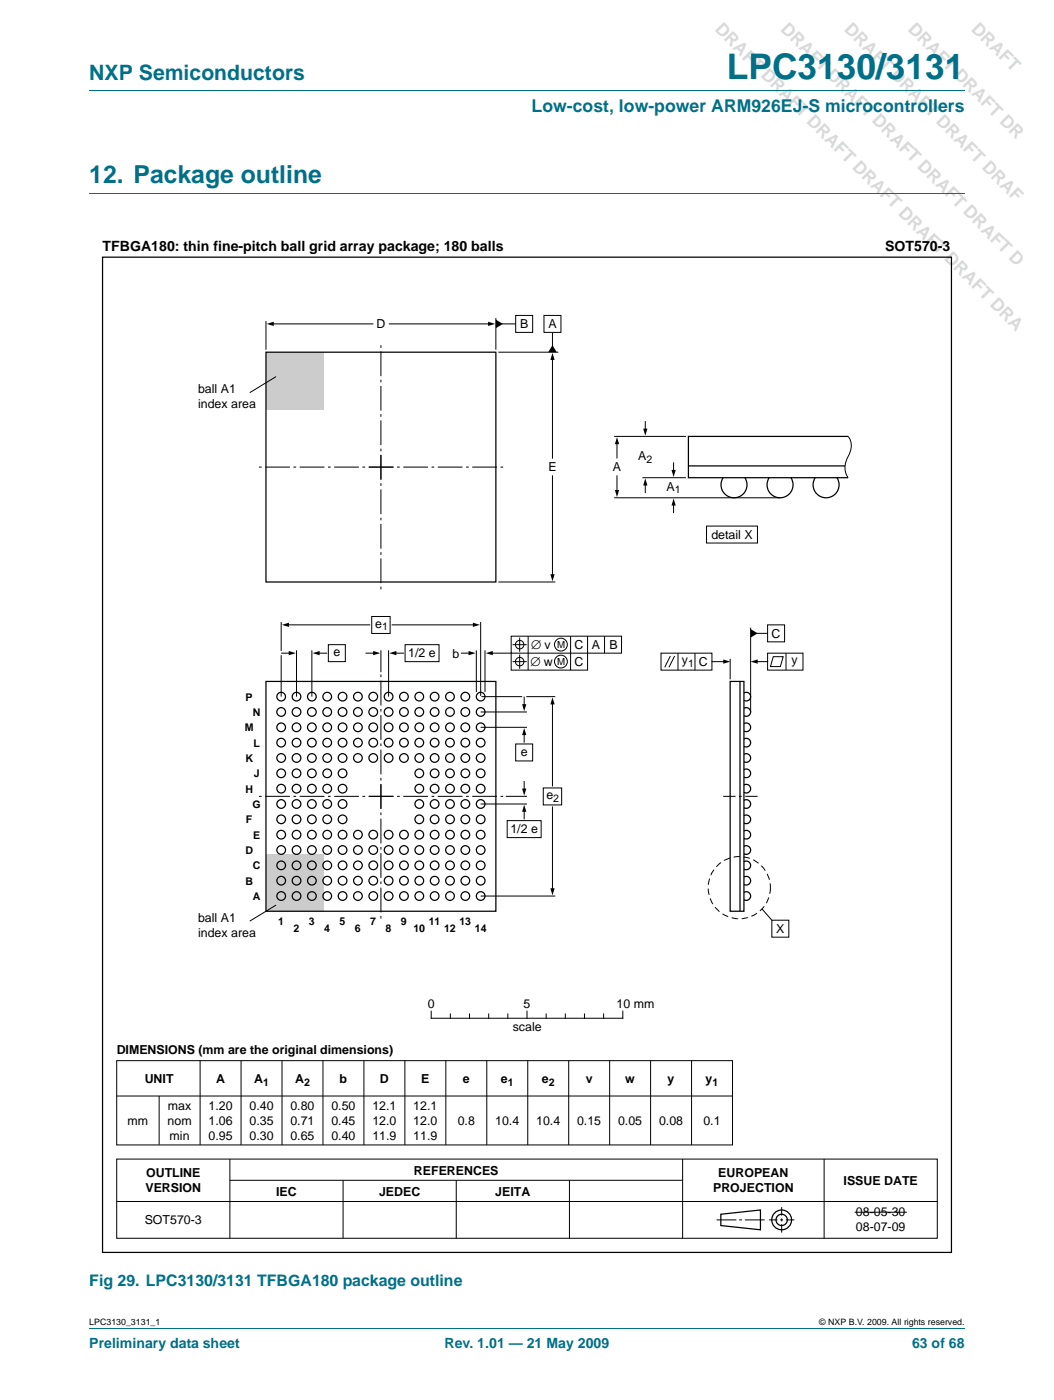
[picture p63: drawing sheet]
<svg xmlns="http://www.w3.org/2000/svg" width="210mm" height="279mm" viewBox="0 0 210 279" stroke-linecap="round" stroke-linejoin="round" font-family="sans-serif">
<defs><g id="words">
<text font-size="7" fill="#007088" x="145" y="15.8">LPC3130/3131</text>
<text font-size="4.9" fill="#007088" x="17.8" y="36.6">12. Package outline</text>
<text font-size="4.2" fill="#007088" x="17.8" y="16">NXP Semiconductors</text>
<g font-size="3.5" fill="#d9d9d9">
<text x="142.5" y="6.1" transform="rotate(45 142.5 6.1)">DRAFT DRAFT DRAFT DRAFT DRAFT DRAFT DRA</text>
<text x="155.6" y="6.1" transform="rotate(45 155.6 6.1)">DRAFT DRAFT DRAFT DRAFT DRAFT D</text>
<text x="168.3" y="6.1" transform="rotate(45 168.3 6.1)">DRAFT DRAFT DRAFT DRAF</text>
<text x="180.9" y="6.1" transform="rotate(45 180.9 6.1)">DRAFT DRAFT DR</text>
</g>
<text font-size="3.5" fill="#007088" x="106" y="22.3">Low-cost, low-power ARM926EJ-S microcontrollers</text>
<text font-size="3.2" fill="#007088" x="17.8" y="256.6">Fig 29. LPC3130/3131 TFBGA180 package outline</text>
<g font-size="2.8">
<text x="20.5" y="50.1">TFBGA180: thin fine-pitch ball grid array package; 180 balls</text>
<text x="176.6" y="50.1">SOT570-3</text>
</g>
<g font-size="2.8" fill="#007088">
<text x="17.8" y="269.1">Preliminary data sheet</text>
<text x="88.7" y="269.1">Rev. 1.01 — 21 May 2009</text>
<text x="181.9" y="269.1">63 of 68</text>
</g>
<g font-size="2.5">
<text x="75.1" y="65.5">D</text>
<text x="103.7" y="65.5">B</text>
<text x="109.4" y="65.5">A</text>
<text x="39.5" y="78.5">ball A1</text>
<text x="39.5" y="81.5">index area</text>
<text x="109.4" y="94.1">E</text>
<text x="122.3" y="94.1">A</text>
<text x="127.3" y="91.8">A</text>
<text x="133" y="98">A</text>
<text x="141.9" y="107.6">detail X</text>
<text x="74.9" y="125.3">e</text>
<text x="66.5" y="131">e</text>
<text x="81.4" y="131.2">1/2 e</text>
<text x="90.2" y="131.2">b</text>
<text x="106" y="129.5">∅ v</text>
<text x="114.6" y="129.5">C</text>
<text x="118.1" y="129.5">A</text>
<text x="121.6" y="129.5">B</text>
<text x="153.9" y="127.2">C</text>
<text x="105.8" y="132.9">∅ w</text>
<text x="114.6" y="132.9">C</text>
<text x="136" y="132.6">y</text>
<text x="139.4" y="132.9">C</text>
<text x="157.9" y="132.6">y</text>
<text x="103.9" y="150.8">e</text>
<text x="109" y="159.5">e</text>
<text x="101.8" y="166.3">1/2 e</text>
<text x="39.5" y="184">ball A1</text>
<text x="39.5" y="187">index area</text>
<text x="154.8" y="186.2">X</text>
<text x="85.3" y="201.2">0</text>
<text x="104.4" y="201.2">5</text>
<text x="123" y="201.2">10 mm</text>
<text x="102.3" y="205.8">scale</text>
<text x="23.3" y="210.3">DIMENSIONS (mm are the original dimensions)</text>
<text x="28.9" y="216.2">UNIT</text>
<text x="33.5" y="221.5">max</text>
<text x="41.6" y="221.5">1.20</text>
<text x="43.1" y="216.2">A</text>
<text x="49.8" y="221.5">0.40</text>
<text x="50.7" y="216.2">A</text>
<text x="57.9" y="221.5">0.80</text>
<text x="58.9" y="216.2">A</text>
<text x="66.1" y="221.5">0.50</text>
<text x="67.8" y="216.2">b</text>
<text x="74.3" y="221.5">12.1</text>
<text x="75.8" y="216.2">D</text>
<text x="82.4" y="221.5">12.1</text>
<text x="84" y="216.2">E</text>
<text x="92.3" y="216.2">e</text>
<text x="99.9" y="216.2">e</text>
<text x="108.1" y="216.2">e</text>
<text x="116.8" y="216.2">v</text>
<text x="124.7" y="216.2">w</text>
<text x="133.2" y="216.2">y</text>
<text x="140.8" y="216.2">y</text>
<text x="25.5" y="224.5">mm</text>
<text x="33.4" y="224.5">nom</text>
<text x="33.8" y="227.5">min</text>
<text x="41.6" y="224.5">1.06</text>
<text x="41.6" y="227.5">0.95</text>
<text x="49.8" y="224.5">0.35</text>
<text x="49.8" y="227.5">0.30</text>
<text x="57.9" y="224.5">0.71</text>
<text x="57.9" y="227.5">0.65</text>
<text x="66.1" y="224.5">0.45</text>
<text x="66.1" y="227.5">0.40</text>
<text x="74.3" y="224.5">12.0</text>
<text x="74.3" y="227.5">11.9</text>
<text x="82.4" y="224.5">12.0</text>
<text x="82.4" y="227.5">11.9</text>
<text x="91.3" y="224.5">0.8</text>
<text x="98.8" y="224.5">10.4</text>
<text x="107" y="224.5">10.4</text>
<text x="115.1" y="224.5">0.15</text>
<text x="123.3" y="224.5">0.05</text>
<text x="131.5" y="224.5">0.08</text>
<text x="140.3" y="224.5">0.1</text>
<text x="29" y="238">VERSION</text>
<text x="29.1" y="235">OUTLINE</text>
<text x="55.1" y="238.7">IEC</text>
<text x="75.6" y="238.7">JEDEC</text>
<text x="82.6" y="234.4">REFERENCES</text>
<text x="98.8" y="238.7">JEITA</text>
<text x="142.3" y="238">PROJECTION</text>
<text x="143.3" y="235">EUROPEAN</text>
<text x="168.3" y="236.4">ISSUE DATE</text>
<text x="28.9" y="244.3">SOT570-3</text>
<text x="170.7" y="242.7">08-05-30</text>
<text x="170.7" y="245.7">08-07-09</text>
</g>
<g font-size="2.1">
<text x="129" y="92.3">2</text>
<text x="134.6" y="98.5">1</text>
<text x="76.2" y="125.8">1</text>
<text x="137.3" y="133.1">1</text>
<text x="49" y="139.8">P</text>
<text x="50.5" y="142.9">N</text>
<text x="48.8" y="145.9">M</text>
<text x="50.6" y="149">L</text>
<text x="48.9" y="152.1">K</text>
<text x="50.6" y="155.1">J</text>
<text x="48.9" y="158.2">H</text>
<text x="50.4" y="161.3">G</text>
<text x="110.4" y="160">2</text>
<text x="49.1" y="164.3">F</text>
<text x="50.5" y="167.4">E</text>
<text x="48.9" y="170.4">D</text>
<text x="50.5" y="173.5">C</text>
<text x="48.9" y="176.6">B</text>
<text x="50.5" y="179.6">A</text>
<text x="55.5" y="184.5">1</text>
<text x="61.6" y="184.5">3</text>
<text x="67.7" y="184.5">5</text>
<text x="73.9" y="184.5">7</text>
<text x="80" y="184.5">9</text>
<text x="85.5" y="184.5">11</text>
<text x="91.6" y="184.5">13</text>
<text x="58.6" y="186">2</text>
<text x="64.7" y="186">4</text>
<text x="70.8" y="186">6</text>
<text x="76.9" y="186">8</text>
<text x="82.5" y="186">10</text>
<text x="88.6" y="186">12</text>
<text x="94.7" y="186">14</text>
<text x="52.5" y="216.7">1</text>
<text x="60.6" y="216.7">2</text>
<text x="101.3" y="216.7">1</text>
<text x="109.5" y="216.7">2</text>
<text x="142.1" y="216.7">1</text>
</g>
<g font-size="1.9">
<text x="111.1" y="129.4">M</text>
<text x="111.1" y="132.8">M</text>
</g>
<g font-size="1.8">
<text x="17.8" y="264.5">LPC3130_3131_1</text>
<text x="163.4" y="264.5">© NXP B.V. 2009. All rights reserved.</text>
</g>
</g></defs>
<path d="M17.8 18.2h174.6M17.8 38.6h174.6M17.8 265.1h174.6" fill="none" stroke="#007088" stroke-width=".2"/>
<g fill="none" stroke="#000" stroke-width=".2">
<path d="M23.3 211.7h122.8v16.8h-122.8zM23.3 218.7h122.8M31.7 218.7v9.7M39.9 211.7v16.8M48.1 211.7v16.8M56.3 211.7v16.8M64.4 211.7v16.8M72.6 211.7v16.8M80.8 211.7v16.8M86 201.8v1.4h38.2v-1.4M88.9 211.7v16.8M89.8 202.4v.8"/>
<path d="M93.7 202.4v.8M97.1 211.7v16.8M97.5 202.4v.8M101.3 202.4v.8M105.1 201.8v1.4M105.3 211.7v16.8M108.9 202.4v.8M112.8 202.4v.8M113.4 211.7v16.8M116.6 202.4v.8M120.4 202.4v.8M121.6 211.7v16.8"/>
<path d="M129.8 211.7v16.8M138 211.7v16.8M23.3 239.8h163.7M23.3 231.3h163.7v15.8h-163.7zM45.9 231.3v15.8M45.9 235.6h90.3M68.4 235.6v11.5M91 235.6v11.5M113.6 235.6v11.5M136.2 231.3v15.8M164.4 231.3v15.8M142.9 243.5h4"/>
<path d="M147.5 243.5h.5M148.6 243.5h3.9M153.4 243.5h1.7M155.6 243.5h.6M155.9 240.9v1.7M155.9 243.2v.5M155.9 244.3v1.7M156.8 243.5h1.7"/>
</g>
<g fill="none" stroke="#000" stroke-width=".25">
<path d="M20.5 51.3h169.3v198.6h-169.3zM143.8 242.3l7.9-.8v3.9l-7.9-.8z"/>
<circle cx="155.9" cy="243.5" r="1.98"/>
<circle cx="155.9" cy="243.5" r="1.13"/>
</g>
<path d="M53.1 70.3h11.4v11.5h-11.4z" fill="#ccc"/>
<g fill="none" stroke="#000" stroke-width=".2">
<path d="M53.1 64.1v5.7M54.3 64.6h20.1M55.1 75.2l-5.3 3.2M77.7 64.6h19.9M98.9 63.5v6.3M99.4 70.3h12M100 64.6h2.9M102.9 62.9h3.4v3.4h-3.4zM108.5 62.9h3.4v3.4h-3.4zM110.2 66.3v2.9M110.2 71.6v19.8M110.2 95v19.9"/>
<path d="M99.4 116.2h11.4M56.2 130.4h1.7M57.4 124.7h16.3M63.5 130.4h1.7M65.5 128.7h3.4v3.3h-3.4zM73 130.4h1.7M74.2 123h3.6v3.4h-3.6zM78.2 124.7h16.4M78.8 130.4h1.7M80.8 128.7h6.8v3.3h-6.8zM92.1 130.4h1.6M102 127h22v3.4h-22z"/>
<path d="M102.3 128.7h2.8M102.3 132h2.8M103.7 127.2v2.9M103.7 130.6v2.9M104.6 139.1v1.7M105.4 127v6.7M113.8 127v6.7M117.2 127v6.7h-15.2v-3.3h-4M120.6 127v3.3M131.9 130.4h10.1v3.3h-10.1zM133.7 130.9l-1.1 2.3M134.6 130.9l-1.2 2.3"/>
<path d="M135.2 130.4v3.3M138.6 130.4v3.3M142 132h2.6M145.7 131.5v4.1M149.7 125.3v16.8M150.9 126.4h2.2M150.9 132h2.2M153.1 130.4h7.1v3.3h-7.1zM153.1 124.7h3.4v3.4h-3.4zM154.3 131.1h1.9l-.5 1.9h-2zM156.8 130.4v3.3M102.9 148.5h3.4v3.4h-3.4z"/>
<path d="M104.6 146.4v1.7M104.6 156v1.7M108.4 157.3h3.6v3.3h-3.6zM110.2 140.3v16.5M101.2 163.8h6.7v3.4h-6.7zM104.6 161.7v1.7M110.2 161v16.6M152 181.4l2 2.2M154 183.6h3.4v3.4h-3.4z"/>
<circle cx="103.7" cy="128.7" r=".85"/>
<circle cx="103.7" cy="132" r=".85"/>
<circle cx="111.9" cy="128.6" r="1.28"/>
<circle cx="111.9" cy="132" r="1.28"/>
</g>
<g fill="#000">
<path d="M53.2 64.6l1.4-.4v.9zM97.4 64.2l1.4 .4-1.4 .5zM98.9 63.8l1.4 .8-1.4 .9zM110.2 68.9l.9 1.4h-1.7zM110.2 70.4l.4 1.4h-.8zM109.8 114.6h.8l-.4 1.4zM57.6 129.9l1.4 .5-1.4 .4zM56.2 124.7l1.4-.4v.8zM62.4 130.4l1.4-.5v.9zM74.4 129.9l1.4 .5-1.4 .4zM77.7 130.4l1.4-.5v.9zM93.5 129.9l1.4 .5-1.4 .4z"/>
<path d="M94.3 124.3l1.4 .4-1.4 .4zM96.9 130.4l1.4-.5v.9zM144.3 131.6l1.4 .4-1.4 .5zM149.7 125.6l1.5 .8-1.5 .8zM149.7 132l1.5-.4v.9zM104.6 145.3l.4 1.4h-.9zM104.1 140.5h.9l-.4 1.4zM104.1 157.4h.9l-.4 1.4zM110.2 139.2l.4 1.4h-.8zM104.6 160.6l.4 1.4h-.9zM109.8 177.3h.8l-.4 1.4z"/>
</g>
<path d="M73.6 93.2h26.8M76 90.8v26.8M76 95.7v-26.8M78.5 93.2h-26.9" fill="none" stroke="#000" stroke-width=".2" stroke-dasharray="4.9 .7 .5 .7" stroke-linecap="butt"/>
<g fill="none" stroke="#000" stroke-width=".25">
<path d="M53.1 70.3h45.8v45.9h-45.8zM145.7 136h2.7v45.9h-2.7zM147.6 136v45.9M148.4 138.3a.86 .86 0 0 1 1.3 .7 .86 .86 0 0 1-1.3 .8M148.4 141.4a.86 .86 0 0 1 1.3 .7 .86 .86 0 0 1-1.3 .7M148.4 144.4a.86 .86 0 0 1 1.3 .7 .86 .86 0 0 1-1.3 .8M148.4 147.5a.86 .86 0 0 1 1.3 .7 .86 .86 0 0 1-1.3 .7M148.4 150.6a.86 .86 0 0 1 1.3 .7 .86 .86 0 0 1-1.3 .7M148.4 153.6a.86 .86 0 0 1 1.3 .7 .86 .86 0 0 1-1.3 .8M148.4 156.7a.86 .86 0 0 1 1.3 .7 .86 .86 0 0 1-1.3 .7M148.4 159.7a.86 .86 0 0 1 1.3 .8 .86 .86 0 0 1-1.3 .7M148.4 162.8a.86 .86 0 0 1 1.3 .7 .86 .86 0 0 1-1.3 .7"/>
<path d="M148.4 165.9a.86 .86 0 0 1 1.3 .7 .86 .86 0 0 1-1.3 .7M148.4 168.9a.86 .86 0 0 1 1.3 .7 .86 .86 0 0 1-1.3 .8M148.4 172a.86 .86 0 0 1 1.3 .7 .86 .86 0 0 1-1.3 .7M148.4 175a.86 .86 0 0 1 1.3 .8 .86 .86 0 0 1-1.3 .7M148.4 178.1a.86 .86 0 0 1 1.3 .7 .86 .86 0 0 1-1.3 .8"/>
</g>
<circle cx="147.5" cy="177.2" r="6.2" fill="none" stroke="#000" stroke-width=".2" stroke-dasharray="1.2 .7 0 0" stroke-linecap="butt"/>
<path d="M144.3 158.9h6.8" fill="none" stroke="#000" stroke-width=".2" stroke-dasharray="2.5 .7 .5 .7" stroke-linecap="butt"/>
<path d="M53.1 170.4h11.4v11.5h-11.4z" fill="#ccc"/>
<g fill="none" stroke="#000" stroke-width=".2">
<path d="M122.5 99.3h33.1M122.5 87.1h14.3M123.1 88.4v3M123.1 95v3.1M128.2 95.3h8.6M128.7 84.1v1.7M128.7 96.6v1.7M134.4 92.4v1.7M169.2 87.1l.1 .1a3.4 3.4 0 0 1-.1 3.9 3.8 3.8 0 0 0 0 4.2M134.4 100.6v1.7M140.9 105h10.2v3.4h-10.2zM56.1 124.1v5.8"/>
<path d="M56.1 130.8v8.2M59.2 129.8v9.2M62.2 129.8v9.2M76 129.8v4.4M77.5 129.8v9.2M95 129.8v8.3M95.9 124.1v14.8M96 139h8.2M96.7 129.8v8.3M105 139h5.8M95.9 145.2h9.2M95.9 142.1h9.2"/>
<path d="M100.9 158.9h4.2M95.9 178.8h14.9M95.9 160.5h9.2M55.1 180.6l-5.3 3.2M170.5 241.9h10.4"/>
</g>
<path d="M73.6 158.9h26.8M76 156.5v26.8M78.5 158.9h-26.9M76 161.4v-26.8" fill="none" stroke="#000" stroke-width=".2" stroke-dasharray="4.9 .7 .5 .7" stroke-linecap="butt"/>
<g fill="none" stroke="#000" stroke-width=".25">
<path d="M137.3 93h31.3M148.6 95.3a2.59 2.59 0 0 1-2.2 4 2.59 2.59 0 0 1-2.1-4M157.8 95.3a2.59 2.59 0 0 1-2.2 4 2.59 2.59 0 0 1-2.2-4M166.9 95.3a2.59 2.59 0 0 1-2.1 4 2.59 2.59 0 0 1-2.2-4M169.2 87.1h-31.9v8.2h31.9M53.1 136h45.8v45.9h-45.8z"/>
<circle cx="56.1" cy="139" r=".86"/>
<circle cx="59.2" cy="139" r=".86"/>
<circle cx="62.2" cy="139" r=".86"/>
<circle cx="65.3" cy="139" r=".86"/>
<circle cx="68.3" cy="139" r=".86"/>
<circle cx="71.4" cy="139" r=".86"/>
<circle cx="74.5" cy="139" r=".86"/>
<circle cx="77.5" cy="139" r=".86"/>
<circle cx="80.6" cy="139" r=".86"/>
<circle cx="83.6" cy="139" r=".86"/>
<circle cx="86.7" cy="139" r=".86"/>
<circle cx="89.8" cy="139" r=".86"/>
<circle cx="92.8" cy="139" r=".86"/>
<circle cx="95.9" cy="139" r=".86"/>
<circle cx="56.1" cy="142.1" r=".86"/>
<circle cx="56.1" cy="145.2" r=".86"/>
<circle cx="56.1" cy="148.2" r=".86"/>
<circle cx="56.1" cy="151.3" r=".86"/>
<circle cx="56.1" cy="154.3" r=".86"/>
<circle cx="56.1" cy="157.4" r=".86"/>
<circle cx="59.2" cy="142.1" r=".86"/>
<circle cx="59.2" cy="145.2" r=".86"/>
<circle cx="59.2" cy="148.2" r=".86"/>
<circle cx="59.2" cy="151.3" r=".86"/>
<circle cx="59.2" cy="154.3" r=".86"/>
<circle cx="59.2" cy="157.4" r=".86"/>
<circle cx="62.2" cy="142.1" r=".86"/>
<circle cx="62.2" cy="145.2" r=".86"/>
<circle cx="62.2" cy="148.2" r=".86"/>
<circle cx="62.2" cy="151.3" r=".86"/>
<circle cx="62.2" cy="154.3" r=".86"/>
<circle cx="62.2" cy="157.4" r=".86"/>
<circle cx="65.3" cy="142.1" r=".86"/>
<circle cx="65.3" cy="145.2" r=".86"/>
<circle cx="65.3" cy="148.2" r=".86"/>
<circle cx="65.3" cy="151.3" r=".86"/>
<circle cx="65.3" cy="154.3" r=".86"/>
<circle cx="65.3" cy="157.4" r=".86"/>
<circle cx="68.3" cy="142.1" r=".86"/>
<circle cx="68.3" cy="145.2" r=".86"/>
<circle cx="68.3" cy="148.2" r=".86"/>
<circle cx="68.3" cy="151.3" r=".86"/>
<circle cx="68.3" cy="154.3" r=".86"/>
<circle cx="68.3" cy="157.4" r=".86"/>
<circle cx="71.4" cy="142.1" r=".86"/>
<circle cx="71.4" cy="145.2" r=".86"/>
<circle cx="71.4" cy="148.2" r=".86"/>
<circle cx="71.4" cy="151.3" r=".86"/>
<circle cx="74.5" cy="142.1" r=".86"/>
<circle cx="74.5" cy="145.2" r=".86"/>
<circle cx="74.5" cy="148.2" r=".86"/>
<circle cx="74.5" cy="151.3" r=".86"/>
<circle cx="77.5" cy="142.1" r=".86"/>
<circle cx="77.5" cy="145.2" r=".86"/>
<circle cx="77.5" cy="148.2" r=".86"/>
<circle cx="77.5" cy="151.3" r=".86"/>
<circle cx="80.6" cy="142.1" r=".86"/>
<circle cx="80.6" cy="145.2" r=".86"/>
<circle cx="80.6" cy="148.2" r=".86"/>
<circle cx="80.6" cy="151.3" r=".86"/>
<circle cx="83.6" cy="142.1" r=".86"/>
<circle cx="83.6" cy="145.2" r=".86"/>
<circle cx="83.6" cy="148.2" r=".86"/>
<circle cx="83.6" cy="151.3" r=".86"/>
<circle cx="83.6" cy="154.3" r=".86"/>
<circle cx="83.6" cy="157.4" r=".86"/>
<circle cx="86.7" cy="142.1" r=".86"/>
<circle cx="86.7" cy="145.2" r=".86"/>
<circle cx="86.7" cy="148.2" r=".86"/>
<circle cx="86.7" cy="151.3" r=".86"/>
<circle cx="86.7" cy="154.3" r=".86"/>
<circle cx="86.7" cy="157.4" r=".86"/>
<circle cx="89.8" cy="142.1" r=".86"/>
<circle cx="89.8" cy="145.2" r=".86"/>
<circle cx="89.8" cy="148.2" r=".86"/>
<circle cx="89.8" cy="151.3" r=".86"/>
<circle cx="89.8" cy="154.3" r=".86"/>
<circle cx="89.8" cy="157.4" r=".86"/>
<circle cx="92.8" cy="142.1" r=".86"/>
<circle cx="92.8" cy="145.2" r=".86"/>
<circle cx="92.8" cy="148.2" r=".86"/>
<circle cx="92.8" cy="151.3" r=".86"/>
<circle cx="92.8" cy="154.3" r=".86"/>
<circle cx="92.8" cy="157.4" r=".86"/>
<circle cx="95.9" cy="142.1" r=".86"/>
<circle cx="95.9" cy="145.2" r=".86"/>
<circle cx="95.9" cy="148.2" r=".86"/>
<circle cx="95.9" cy="151.3" r=".86"/>
<circle cx="95.9" cy="154.3" r=".86"/>
<circle cx="95.9" cy="157.4" r=".86"/>
<circle cx="56.1" cy="160.5" r=".86"/>
<circle cx="56.1" cy="163.5" r=".86"/>
<circle cx="56.1" cy="166.6" r=".86"/>
<circle cx="56.1" cy="169.6" r=".86"/>
<circle cx="56.1" cy="172.7" r=".86"/>
<circle cx="56.1" cy="175.8" r=".86"/>
<circle cx="56.1" cy="178.8" r=".86"/>
<circle cx="59.2" cy="160.5" r=".86"/>
<circle cx="59.2" cy="163.5" r=".86"/>
<circle cx="59.2" cy="166.6" r=".86"/>
<circle cx="59.2" cy="169.6" r=".86"/>
<circle cx="59.2" cy="172.7" r=".86"/>
<circle cx="59.2" cy="175.8" r=".86"/>
<circle cx="59.2" cy="178.8" r=".86"/>
<circle cx="62.2" cy="160.5" r=".86"/>
<circle cx="62.2" cy="163.5" r=".86"/>
<circle cx="62.2" cy="166.6" r=".86"/>
<circle cx="62.2" cy="169.6" r=".86"/>
<circle cx="62.2" cy="172.7" r=".86"/>
<circle cx="62.2" cy="175.8" r=".86"/>
<circle cx="62.2" cy="178.8" r=".86"/>
<circle cx="65.3" cy="160.5" r=".86"/>
<circle cx="65.3" cy="163.5" r=".86"/>
<circle cx="65.3" cy="166.6" r=".86"/>
<circle cx="65.3" cy="169.6" r=".86"/>
<circle cx="65.3" cy="172.7" r=".86"/>
<circle cx="65.3" cy="175.8" r=".86"/>
<circle cx="65.3" cy="178.8" r=".86"/>
<circle cx="68.3" cy="160.5" r=".86"/>
<circle cx="68.3" cy="163.5" r=".86"/>
<circle cx="68.3" cy="166.6" r=".86"/>
<circle cx="68.3" cy="169.6" r=".86"/>
<circle cx="68.3" cy="172.7" r=".86"/>
<circle cx="68.3" cy="175.8" r=".86"/>
<circle cx="68.3" cy="178.8" r=".86"/>
<circle cx="71.4" cy="166.6" r=".86"/>
<circle cx="71.4" cy="169.6" r=".86"/>
<circle cx="71.4" cy="172.7" r=".86"/>
<circle cx="71.4" cy="175.8" r=".86"/>
<circle cx="71.4" cy="178.8" r=".86"/>
<circle cx="74.5" cy="166.6" r=".86"/>
<circle cx="74.5" cy="169.6" r=".86"/>
<circle cx="74.5" cy="172.7" r=".86"/>
<circle cx="74.5" cy="175.8" r=".86"/>
<circle cx="74.5" cy="178.8" r=".86"/>
<circle cx="77.5" cy="166.6" r=".86"/>
<circle cx="77.5" cy="169.6" r=".86"/>
<circle cx="77.5" cy="172.7" r=".86"/>
<circle cx="77.5" cy="175.8" r=".86"/>
<circle cx="77.5" cy="178.8" r=".86"/>
<circle cx="80.6" cy="166.6" r=".86"/>
<circle cx="80.6" cy="169.6" r=".86"/>
<circle cx="80.6" cy="172.7" r=".86"/>
<circle cx="80.6" cy="175.8" r=".86"/>
<circle cx="80.6" cy="178.8" r=".86"/>
<circle cx="83.6" cy="160.5" r=".86"/>
<circle cx="83.6" cy="163.5" r=".86"/>
<circle cx="83.6" cy="166.6" r=".86"/>
<circle cx="83.6" cy="169.6" r=".86"/>
<circle cx="83.6" cy="172.7" r=".86"/>
<circle cx="83.6" cy="175.8" r=".86"/>
<circle cx="83.6" cy="178.8" r=".86"/>
<circle cx="86.7" cy="160.5" r=".86"/>
<circle cx="86.7" cy="163.5" r=".86"/>
<circle cx="86.7" cy="166.6" r=".86"/>
<circle cx="86.7" cy="169.6" r=".86"/>
<circle cx="86.7" cy="172.7" r=".86"/>
<circle cx="86.7" cy="175.8" r=".86"/>
<circle cx="86.7" cy="178.8" r=".86"/>
<circle cx="89.8" cy="160.5" r=".86"/>
<circle cx="89.8" cy="163.5" r=".86"/>
<circle cx="89.8" cy="166.6" r=".86"/>
<circle cx="89.8" cy="169.6" r=".86"/>
<circle cx="89.8" cy="172.7" r=".86"/>
<circle cx="89.8" cy="175.8" r=".86"/>
<circle cx="89.8" cy="178.8" r=".86"/>
<circle cx="92.8" cy="160.5" r=".86"/>
<circle cx="92.8" cy="163.5" r=".86"/>
<circle cx="92.8" cy="166.6" r=".86"/>
<circle cx="92.8" cy="169.6" r=".86"/>
<circle cx="92.8" cy="172.7" r=".86"/>
<circle cx="92.8" cy="175.8" r=".86"/>
<circle cx="92.8" cy="178.8" r=".86"/>
<circle cx="95.9" cy="160.5" r=".86"/>
<circle cx="95.9" cy="163.5" r=".86"/>
<circle cx="95.9" cy="166.6" r=".86"/>
<circle cx="95.9" cy="169.6" r=".86"/>
<circle cx="95.9" cy="172.7" r=".86"/>
<circle cx="95.9" cy="175.8" r=".86"/>
<circle cx="95.9" cy="178.8" r=".86"/>
</g>
<path d="M122.7 97.8h.8l-.4 1.4zM123.1 87.2l.4 1.4h-.8zM128.3 85.5h.9l-.5 1.5zM128.7 95.5l.5 1.4h-.9zM134 93.8h.8l-.4 1.4zM134.4 99.5l.4 1.4h-.8z" fill="#000"/>
<use href="#words"/>
</svg>
